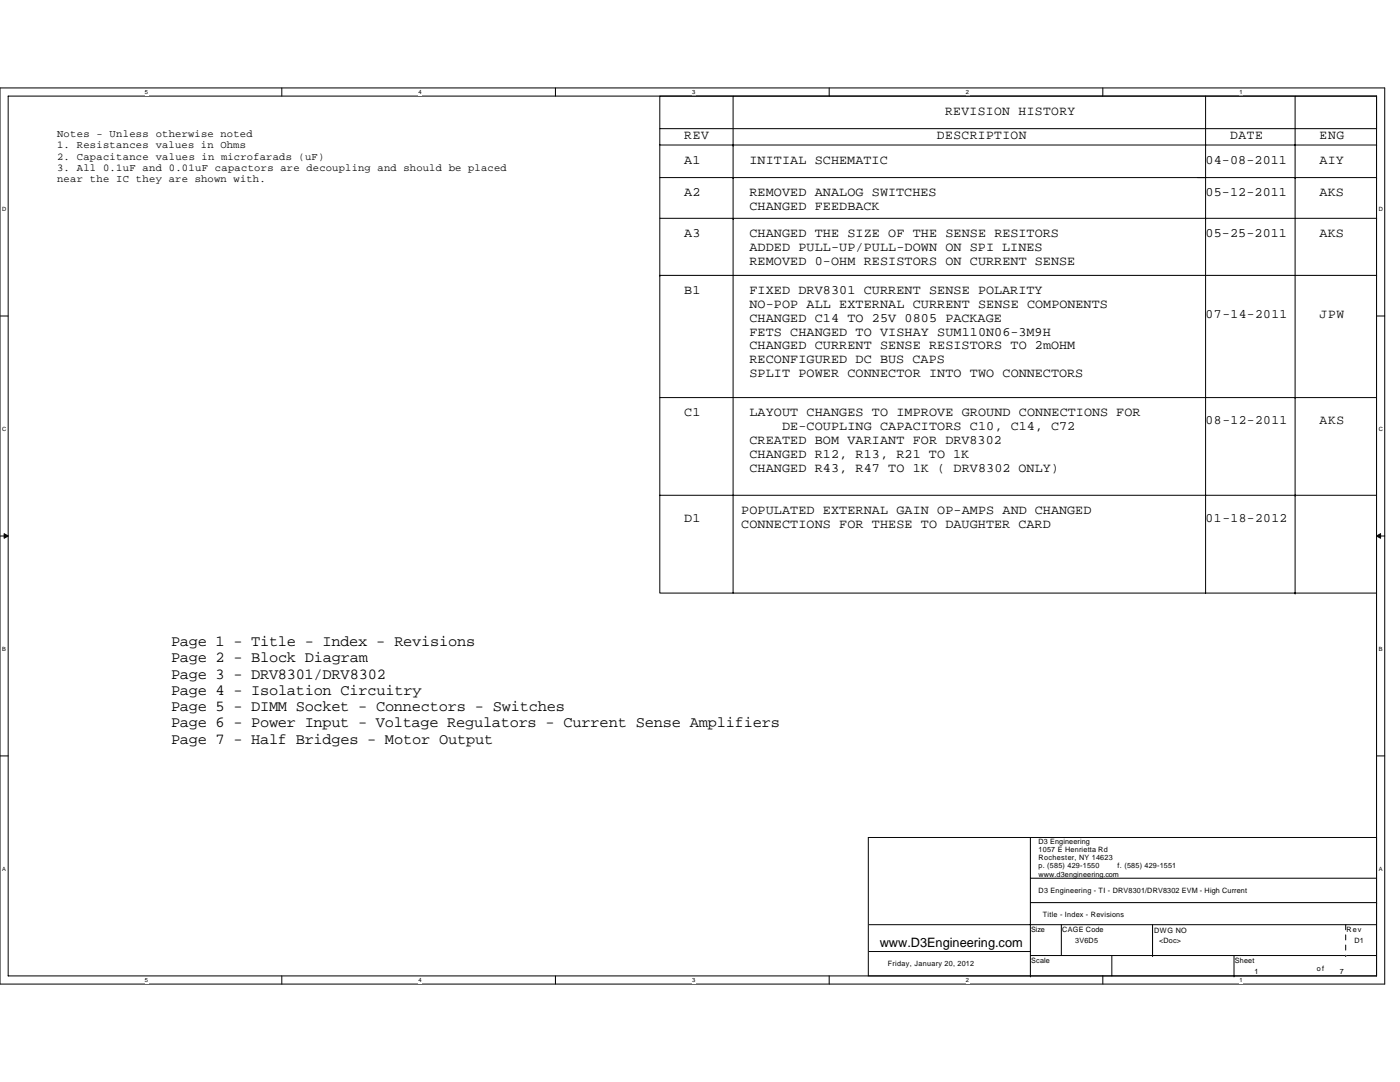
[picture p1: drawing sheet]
<svg xmlns="http://www.w3.org/2000/svg" width="279mm" height="216mm" viewBox="0 0 279 216" stroke-linecap="round" stroke-linejoin="round" font-family="sans-serif">
<defs><g id="words">
<g font-size="3.1">
<text x="34.1" y="128.9">Page 1 - Title - Index - Revisions</text>
<text x="34.1" y="135.4">Page 3 - DRV8301/DRV8302</text>
<text x="34.1" y="132.1">Page 2 - Block Diagram</text>
<text x="34.1" y="138.7">Page 4 - Isolation Circuitry</text>
<text x="34.1" y="141.9">Page 5 - DIMM Socket - Connectors - Switches</text>
<text x="34.1" y="145.2">Page 6 - Power Input - Voltage Regulators - Current Sense Amplifiers</text>
<text x="34.1" y="148.4">Page 7 - Half Bridges - Motor Output</text>
</g>
<g font-size="2.6">
<text x="188.6" y="22.9">REVISION HISTORY</text>
<text x="136.5" y="27.7">REV</text>
<text x="186.9" y="27.7">DESCRIPTION</text>
<text x="245.5" y="27.7">DATE</text>
<text x="263.4" y="27.7">ENG</text>
<text x="136.5" y="32.6">A1</text>
<text x="149.6" y="32.6">INITIAL SCHEMATIC</text>
<text x="240.6" y="32.6">04-08-2011</text>
<text x="263.4" y="32.6">AIY</text>
<text x="136.5" y="39.1">A2</text>
<text x="149.6" y="39.1">REMOVED ANALOG SWITCHES</text>
<text x="149.6" y="41.9">CHANGED FEEDBACK</text>
<text x="240.6" y="39.1">05-12-2011</text>
<text x="263.4" y="39.1">AKS</text>
<text x="136.5" y="47.3">A3</text>
<text x="149.6" y="47.3">CHANGED THE SIZE OF THE SENSE RESITORS</text>
<text x="240.6" y="47.3">05-25-2011</text>
<text x="263.4" y="47.3">AKS</text>
<text x="149.6" y="50">ADDED PULL-UP/PULL-DOWN ON SPI LINES</text>
<text x="149.6" y="52.8">REMOVED 0-OHM RESISTORS ON CURRENT SENSE</text>
<text x="136.5" y="58.6">B1</text>
<text x="149.6" y="58.6">FIXED DRV8301 CURRENT SENSE POLARITY</text>
<text x="149.6" y="61.4">NO-POP ALL EXTERNAL CURRENT SENSE COMPONENTS</text>
<text x="149.6" y="64.2">CHANGED C14 TO 25V 0805 PACKAGE</text>
<text x="240.6" y="63.5">07-14-2011</text>
<text x="263.4" y="63.5">JPW</text>
<text x="149.6" y="67">FETS CHANGED TO VISHAY SUM110N06-3M9H</text>
<text x="149.6" y="69.7">CHANGED CURRENT SENSE RESISTORS TO 2mOHM</text>
<text x="149.6" y="72.5">RECONFIGURED DC BUS CAPS</text>
<text x="149.6" y="75.3">SPLIT POWER CONNECTOR INTO TWO CONNECTORS</text>
<text x="136.5" y="83">C1</text>
<text x="149.6" y="83">LAYOUT CHANGES TO IMPROVE GROUND CONNECTIONS FOR</text>
<text x="149.6" y="88.6">CREATED BOM VARIANT FOR DRV8302</text>
<text x="156.1" y="85.8">DE-COUPLING CAPACITORS C10, C14, C72</text>
<text x="240.6" y="84.6">08-12-2011</text>
<text x="263.4" y="84.6">AKS</text>
<text x="149.6" y="91.3">CHANGED R12, R13, R21 TO 1K</text>
<text x="149.6" y="94.1">CHANGED R43, R47 TO 1K ( DRV8302 ONLY)</text>
<text x="136.5" y="104.2">D1</text>
<text x="147.9" y="102.5">POPULATED EXTERNAL GAIN OP-AMPS AND CHANGED</text>
<text x="147.9" y="105.3">CONNECTIONS FOR THESE TO DAUGHTER CARD</text>
<text x="240.6" y="104.2">01-18-2012</text>
<text x="175.6" y="188.9">www.D3Engineering.com</text>
</g>
<g font-size="2.1">
<text x="11.4" y="27.3">Notes - Unless otherwise noted</text>
<text x="11.4" y="29.6">1. Resistances values in Ohms</text>
<text x="11.4" y="31.8">2. Capacitance values in microfarads (uF)</text>
<text x="11.4" y="34.1">3. All 0.1uF and 0.01uF capactors are decoupling and should be placed</text>
<text x="11.4" y="36.3">near the IC they are shown with.</text>
</g>
<g font-size="1.5">
<text x="207.3" y="168.4">D3 Engineering</text>
<text x="207.3" y="170.1">1057 E Henrietta Rd</text>
<text x="207.3" y="171.7">Rochester, NY 14623</text>
<text x="207.3" y="173.3">p. (585) 429-1550</text>
<text x="223" y="173.3">f. (585) 429-1551</text>
<text x="207.3" y="178.2">D3 Engineering - TI - DRV8301/DRV8302 EVM - High Current</text>
<text x="207.3" y="174.9">www.d3engineering.com</text>
<text x="205.8" y="186">Size</text>
<text x="208.1" y="183">Title - Index - Revisions</text>
<text x="212" y="186">CAGE Code</text>
<text x="268.7" y="186">R ev</text>
<text x="214.6" y="188.3">3V6D5</text>
<text x="230.4" y="186.1">DWG NO</text>
<text x="231.3" y="188.3">&lt;Doc&gt;</text>
<text x="270.3" y="188.3">D1</text>
<text x="177.2" y="192.8">Friday, January 20, 2012</text>
<text x="205.8" y="192.2">Scale</text>
<text x="246.4" y="192.2">Sheet</text>
<text x="250.3" y="194.4">1</text>
<text x="262.8" y="193.8">of</text>
<text x="267.4" y="194.4">7</text>
</g>
<g font-size="1.2">
<text x="28.9" y="18.8">5</text>
<text x="83.5" y="18.8">4</text>
<text x="138.2" y="18.8">3</text>
<text x="192.8" y="18.8">2</text>
<text x="247.4" y="18.8">1</text>
<text x=".4" y="42.1">D</text>
<text x="275.1" y="42.1">D</text>
<text x=".4" y="86">C</text>
<text x="275.1" y="86">C</text>
<text x=".4" y="129.9">B</text>
<text x="275.1" y="129.9">B</text>
<text x=".4" y="173.8">A</text>
<text x="275.1" y="173.8">A</text>
<text x="28.9" y="196">5</text>
<text x="83.5" y="196">4</text>
<text x="138.2" y="196">3</text>
<text x="192.8" y="196">2</text>
<text x="247.4" y="196">1</text>
</g>
</g></defs>
<path d="M0 17.5h276.4v178.9h-276.4zM1.6 19.2h273.1v175.5h-273.1z" fill="none" stroke="#000" stroke-width=".2"/>
<g fill="#fff">
<path d="M28.9 17.7h.7v1.3h-.7z"/>
<path d="M28.9 194.9h.7v1.3h-.7z"/>
</g>
<path d="M56.2 17.5v1.7M56.2 194.7v1.7" fill="none" stroke="#000" stroke-width=".2"/>
<g fill="#fff">
<path d="M83.5 17.7h.7v1.3h-.7z"/>
<path d="M83.5 194.9h.7v1.3h-.7z"/>
</g>
<path d="M110.8 17.5v1.7M110.8 194.7v1.7" fill="none" stroke="#000" stroke-width=".2"/>
<g fill="#fff">
<path d="M138.2 17.7h.6v1.3h-.6z"/>
<path d="M138.2 194.9h.6v1.3h-.6z"/>
</g>
<path d="M165.5 17.5v1.7M165.5 194.7v1.7" fill="none" stroke="#000" stroke-width=".2"/>
<g fill="#fff">
<path d="M192.8 17.7h.6v1.3h-.6z"/>
<path d="M192.8 194.9h.6v1.3h-.6z"/>
</g>
<path d="M220.1 17.5v1.7M220.1 194.7v1.7" fill="none" stroke="#000" stroke-width=".2"/>
<g fill="#fff">
<path d="M247.4 17.7h.6v1.3h-.6z"/>
<path d="M247.4 194.9h.6v1.3h-.6z"/>
<path d="M.4 41.1h.8v1.3h-.8z"/>
<path d="M275.1 41.1h.9v1.3h-.9z"/>
<path d="M.4 85h.8v1.3h-.8z"/>
<path d="M275.1 85h.9v1.3h-.9z"/>
</g>
<path d="M0 63.1h1.6M274.7 63.1h1.7" fill="none" stroke="#000" stroke-width=".2"/>
<g fill="#fff">
<path d="M.4 128.9h.8v1.3h-.8z"/>
<path d="M275.1 128.9h.8v1.3h-.8z"/>
</g>
<path d="M0 107h1.6M274.7 107h1.7" fill="none" stroke="#000" stroke-width=".2"/>
<path d="M.8 106.5l.8 .5-.8 .4zM274.7 107l.8-.5v.9z" fill="#000" stroke="#000" stroke-width=".2"/>
<g fill="#fff">
<path d="M.4 172.8h.8v1.3h-.8z"/>
<path d="M275.1 172.8h.8v1.3h-.8z"/>
</g>
<g fill="none" stroke="#000" stroke-width=".2">
<path d="M131.7 19.2h143v6.5h-143zM146.3 19.2v9.7M240.6 19.2v16.2M258.5 19.2v16.2M131.7 25.7v3.2M131.7 28.9v6.5h108.9M131.7 35.4v8.2h143M131.7 28.9h143M146.3 28.9h.1M146.3 35.4h.1M146.3 28.9v89.4M239 35.4h35.7"/>
<path d="M240.6 35.4v8.2M258.5 35.4h.1M258.5 35.4v82.9M274.7 28.9h.1M274.7 35.4h.1M131.7 54.9h.1M131.7 54.9v24.4h143M131.7 43.6v11.3M131.7 54.9h143M146.3 43.6h.1M240.6 43.6h.1M240.6 43.6v74.7"/>
<path d="M274.7 43.6h.1M274.7 54.9h.1M131.7 79.3v19.5M258.5 79.3h.1M131.7 98.8h143M131.7 98.8v19.5h143M258.5 98.8h.1M258.5 118.3h.1M0 150.8h1.6M274.7 150.8h1.7M173.3 167.1h101.4v27.6h-101.4zM205.6 175.2h69.1"/>
<path d="M205.6 167.1v27.6M173.5 189.9h32.1M173.5 184.5h101.2M205.6 190.7h69.1M205.6 194.7h.1M205.6 180.1h69.1M211.8 184.5v6.2M221.9 190.7v4M230 190.7h.1M230 184.5v6.2M246.3 194.7h.1M246.3 190.7v4"/>
<path d="M274.7 180.1h.1"/>
</g>
<path d="M268.6 184.5v6.2M268.6 190.7h.1" fill="none" stroke="#fff" stroke-width=".2" stroke-dasharray="1 1 1 1 1 1 1 1"/>
<path d="M268.6 184.5v6.2M268.6 190.7h.1" fill="none" stroke="#000" stroke-width=".2" stroke-dasharray="1 1 1 1 1 1 1 1"/>
<use href="#words"/>
</svg>
